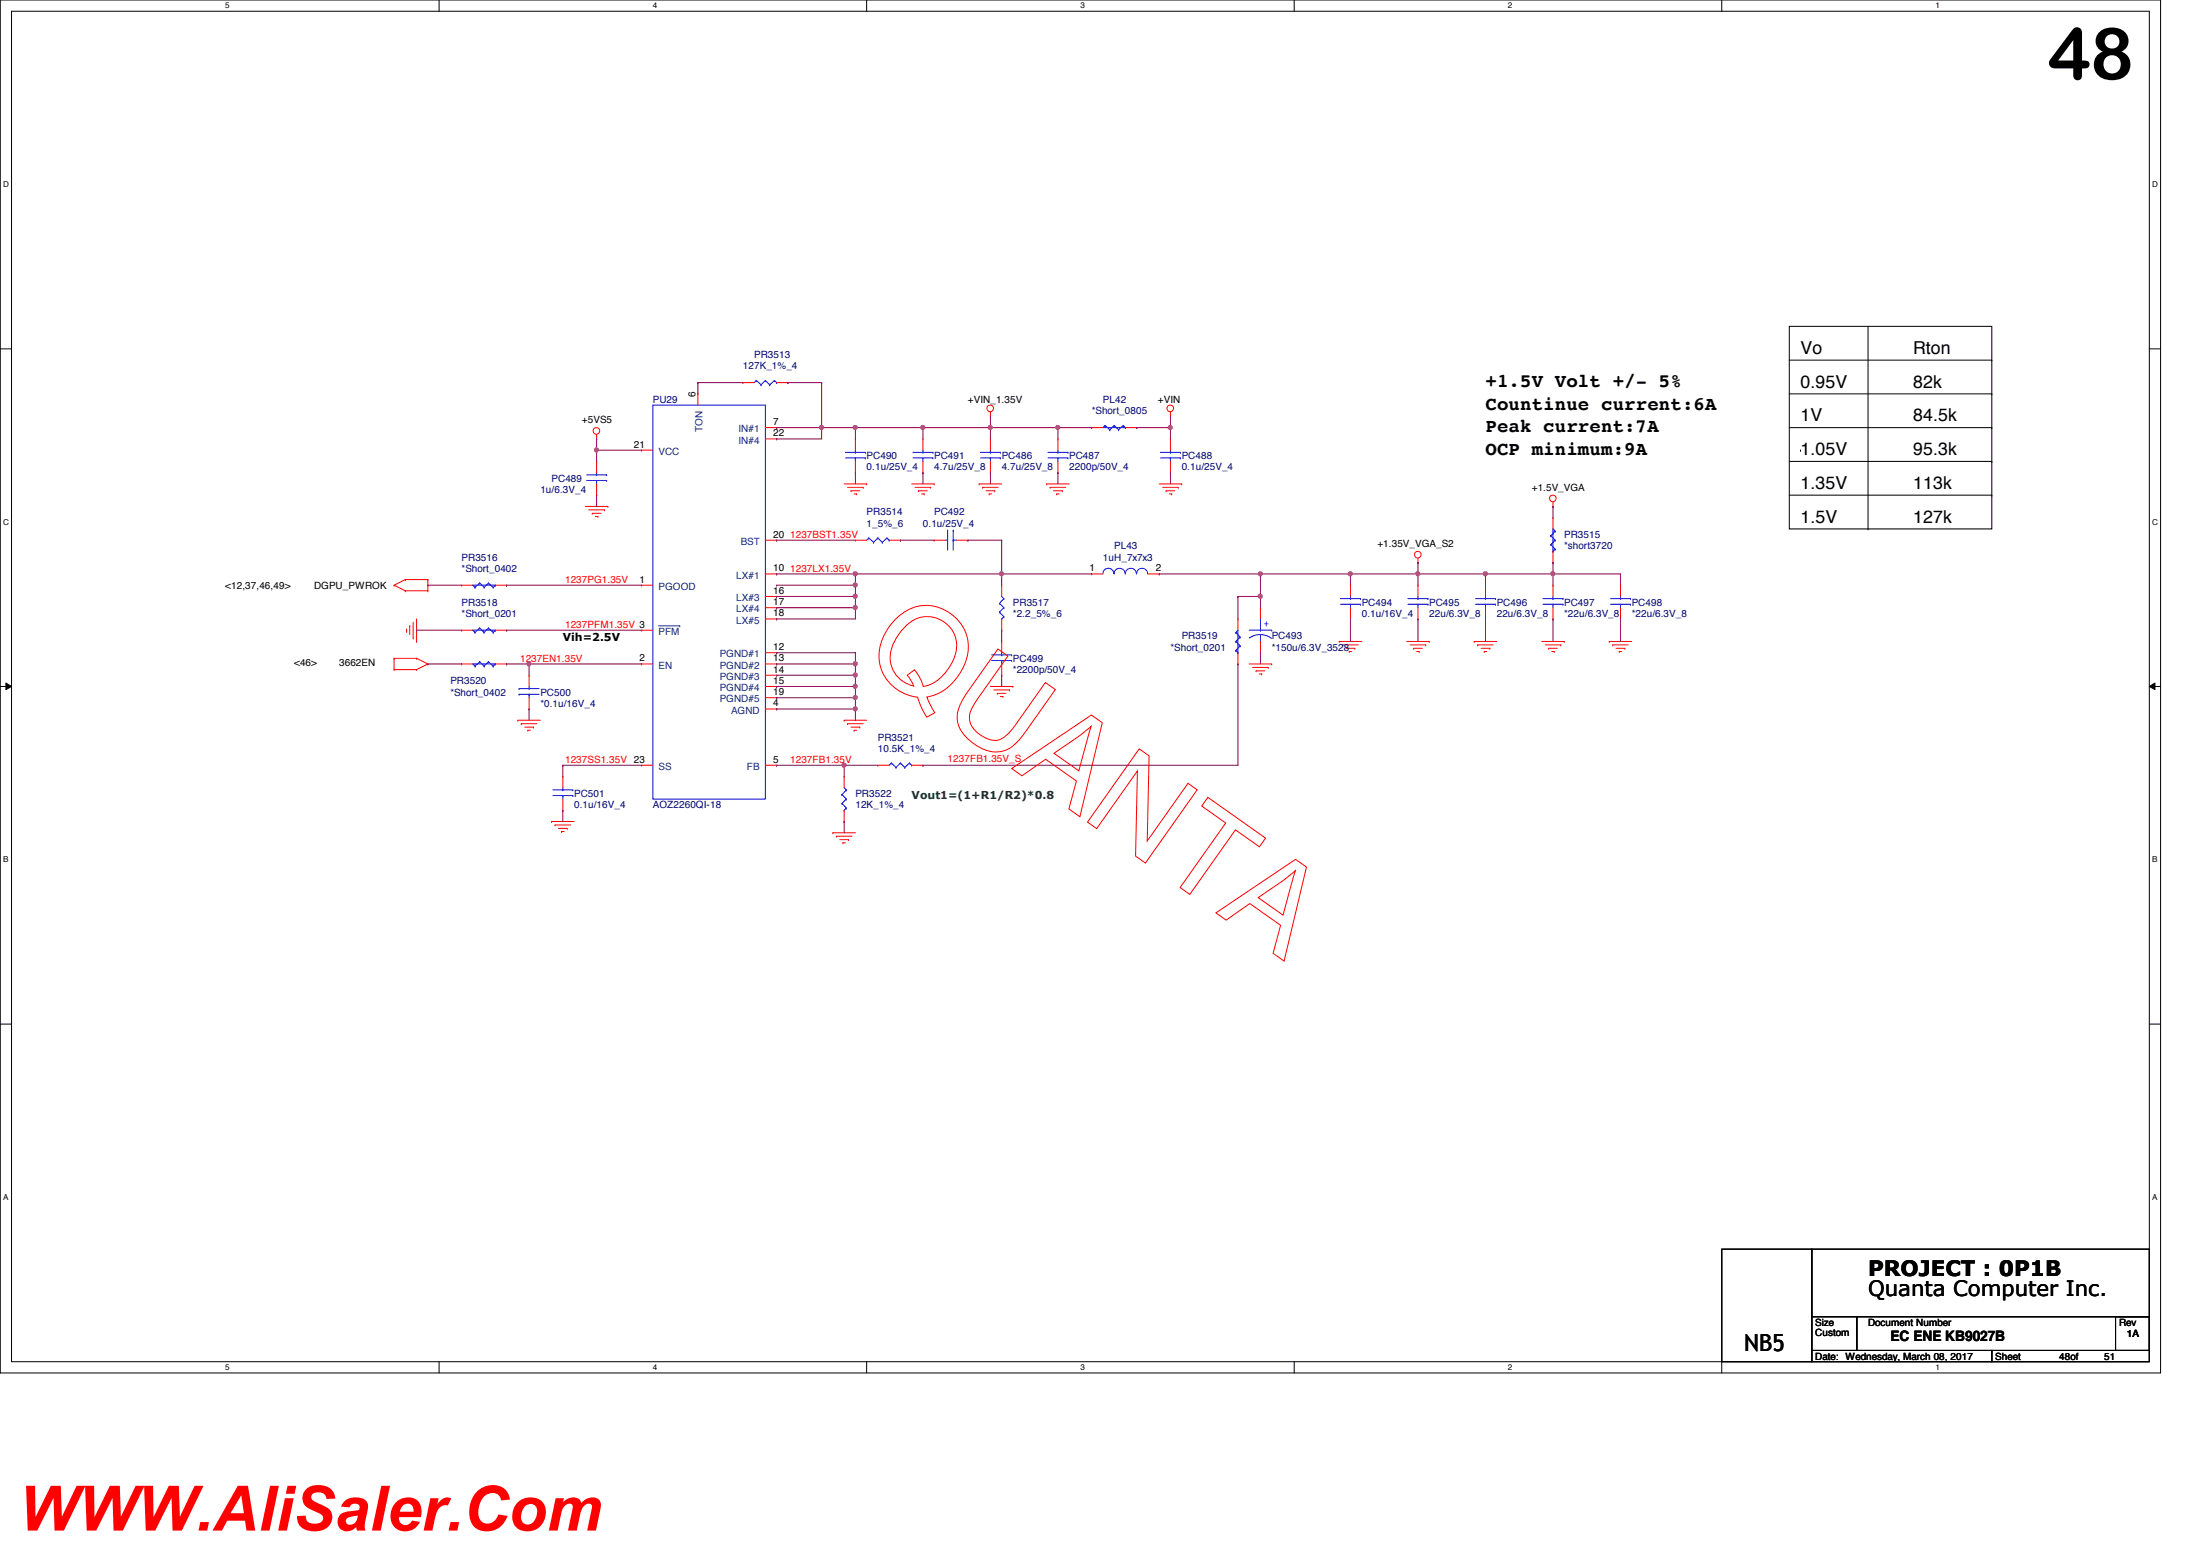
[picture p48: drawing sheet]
<svg xmlns="http://www.w3.org/2000/svg" width="297mm" height="210mm" viewBox="0 0 297 210" stroke-linecap="round" stroke-linejoin="round" font-family="sans-serif">
<defs><g id="words">
<text font-size="9.7" x="277.4" y="10.8">48</text>
<text font-size="8.5" fill="#f00" x="2.5" y="207.3">WWW.AliSaler.Com</text>
<text font-size="3.2" x="236.3" y="183">NB5</text>
<g font-size="2.9">
<text x="253" y="172.8">PROJECT : 0P1B</text>
<text x="253" y="175.6">Quanta Computer Inc.</text>
</g>
<g font-size="2.6">
<text x="201.2" y="52.4">+1.5V Volt +/- 5%</text>
<text x="201.2" y="55.5">Countinue current:6A</text>
<text x="201.2" y="58.5">Peak current:7A</text>
<text x="201.2" y="61.6">OCP minimum:9A</text>
</g>
<g font-size="2.4">
<text x="243.9" y="47.9">Vo</text>
<text x="259.1" y="47.9">Rton</text>
<text x="243.9" y="52.5">0.95V</text>
<text x="259.1" y="52.5">82k</text>
<text x="243.9" y="57.1">1V</text>
<text x="259.1" y="57.1">84.5k</text>
<text x="243.9" y="61.6">1.05V</text>
<text x="259.1" y="61.6">95.3k</text>
<text x="243.9" y="66.2">1.35V</text>
<text x="243.9" y="70.8">1.5V</text>
<text x="259.1" y="66.2">113k</text>
<text x="259.1" y="70.8">127k</text>
</g>
<text font-size="1.9" x="256.1" y="181.7">EC ENE KB9027B</text>
<text font-size="1.5" x="76.2" y="86.8">Vih=2.5V</text>
<text font-size="1.5" fill="#008000" x="123.5" y="108.2">Vout1=(1+R1/R2)*0.8</text>
<g font-size="1.4">
<text x="94.2" y="53.8" transform="rotate(-90 94.2 53.8)">6</text>
<text x="78.8" y="57.3">+5VS5</text>
<text x="104.7" y="57.6">7</text>
<text x="104.7" y="59.1">22</text>
<text x="131.1" y="54.6">+VIN_1.35V</text>
<text x="156.8" y="54.6">+VIN</text>
<text x="85.8" y="60.6">21</text>
<text x="207.5" y="66.5">+1.5V_VGA</text>
<text x="104.7" y="72.8">20</text>
<text x="104.7" y="77.4">10</text>
<text x="147.6" y="77.4">1</text>
<text x="156.5" y="77.4">2</text>
<text x="186.6" y="74.1">+1.35V_VGA_S2</text>
<text x="30.5" y="79.7">&lt;12,37,46,49&gt;</text>
<text x="42.5" y="79.7">DGPU_PWROK</text>
<text x="86.6" y="78.9">1</text>
<text x="104.7" y="82">17</text>
<text x="104.7" y="80.4">16</text>
<text x="104.7" y="83.5">18</text>
<text x="86.6" y="89.6">2</text>
<text x="104.7" y="88.1">12</text>
<text x="104.7" y="89.6">13</text>
<text x="39.8" y="90.2">&lt;46&gt;</text>
<text x="45.9" y="90.2">3662EN</text>
<text x="104.7" y="92.6">15</text>
<text x="104.7" y="91.1">14</text>
<text x="104.7" y="94.1">19</text>
<text x="104.7" y="95.7">4</text>
<text x="104.7" y="103.3">5</text>
<text x="245.9" y="179.5">Size</text>
<text x="253" y="179.5">Document Number</text>
<text x="287" y="179.5">Rev</text>
<text x="245.9" y="184.1">Date: Wednesday, March 08, 2017</text>
<text x="245.9" y="180.9">Custom</text>
<text x="270.3" y="184.1">Sheet</text>
<text x="278.9" y="184.1">48of</text>
<text x="285" y="184.1">51</text>
<text x="288.1" y="181.1">1A</text>
</g>
<g font-size="1.4" fill="#000080">
<text x="100.6" y="50">127K_1%_4</text>
<text x="102.1" y="48.5">PR3513</text>
<text x="88.4" y="54.6">PU29</text>
<text x="147.9" y="56.1">*Short_0805</text>
<text x="149.4" y="54.6">PL42</text>
<text x="74.7" y="65.2">PC489</text>
<text x="117.4" y="62.2">PC490</text>
<text x="117.4" y="63.7">0.1u/25V_4</text>
<text x="126.5" y="62.2">PC491</text>
<text x="126.5" y="63.7">4.7u/25V_8</text>
<text x="135.7" y="62.2">PC486</text>
<text x="135.7" y="63.7">4.7u/25V_8</text>
<text x="144.8" y="62.2">PC487</text>
<text x="144.8" y="63.7">2200p/50V_4</text>
<text x="160.1" y="62.2">PC488</text>
<text x="160.1" y="63.7">0.1u/25V_4</text>
<text x="73.2" y="66.8">1u/6.3V_4</text>
<text x="117.4" y="69.8">PR3514</text>
<text x="117.4" y="71.3">1_5%_6</text>
<text x="125" y="71.3">0.1u/25V_4</text>
<text x="126.5" y="69.8">PC492</text>
<text x="62.5" y="75.9">PR3516</text>
<text x="62.5" y="77.4">*Short_0402</text>
<text x="149.4" y="75.9">1uH_7x7x3</text>
<text x="150.9" y="74.4">PL43</text>
<text x="211.9" y="72.9">PR3515</text>
<text x="211.9" y="74.4">*short3720</text>
<text x="62.5" y="82">PR3518</text>
<text x="62.5" y="83.5">*Short_0201</text>
<text x="137.2" y="82">PR3517</text>
<text x="137.2" y="83.5">*2.2_5%_6</text>
<text x="184.4" y="82">PC494</text>
<text x="184.4" y="83.5">0.1u/16V_4</text>
<text x="193.6" y="82">PC495</text>
<text x="193.6" y="83.5">22u/6.3V_8</text>
<text x="202.7" y="82">PC496</text>
<text x="202.7" y="83.5">22u/6.3V_8</text>
<text x="211.9" y="82">PC497</text>
<text x="211.9" y="83.5">*22u/6.3V_8</text>
<text x="221" y="82">PC498</text>
<text x="221" y="83.5">*22u/6.3V_8</text>
<text x="137.2" y="89.6">PC499</text>
<text x="158.5" y="88.1">*Short_0201</text>
<text x="160.1" y="86.6">PR3519</text>
<text x="172.3" y="86.6">PC493</text>
<text x="172.3" y="88.1">*150u/6.3V_3528</text>
<text x="61" y="92.7">PR3520</text>
<text x="61" y="94.2">*Short_0402</text>
<text x="73.2" y="94.2">PC500</text>
<text x="73.2" y="95.7">*0.1u/16V_4</text>
<text x="137.2" y="91.1">*2200p/50V_4</text>
<text x="118.9" y="100.3">PR3521</text>
<text x="118.9" y="101.8">10.5K_1%_4</text>
<text x="77.8" y="107.9">PC501</text>
<text x="115.9" y="107.9">PR3522</text>
<text x="77.8" y="109.4">0.1u/16V_4</text>
<text x="88.4" y="109.4">AOZ2260QI-18</text>
<text x="115.9" y="109.4">12K_1%_4</text>
</g>
<g font-size="1.4" fill="#004080">
<text x="95.2" y="58.5" transform="rotate(-90 95.2 58.5)">TON</text>
<text x="100" y="58.5">IN#1</text>
<text x="89.2" y="61.6">VCC</text>
<text x="100" y="60.1">IN#4</text>
<text x="100.3" y="73.8">BST</text>
<text x="89.2" y="79.9">PGOOD</text>
<text x="99.7" y="78.4">LX#1</text>
<text x="99.7" y="82.9">LX#4</text>
<text x="99.7" y="81.4">LX#3</text>
<text x="89.2" y="86">PFM</text>
<text x="97.5" y="89">PGND#1</text>
<text x="99.7" y="84.5">LX#5</text>
<text x="89.2" y="90.6">EN</text>
<text x="97.5" y="90.6">PGND#2</text>
<text x="97.5" y="93.6">PGND#4</text>
<text x="97.5" y="92.1">PGND#3</text>
<text x="97.5" y="95.1">PGND#5</text>
<text x="99" y="96.6">AGND</text>
<text x="89.2" y="104.3">SS</text>
<text x="101.2" y="104.3">FB</text>
</g>
<g font-size="1.4" fill="#f00">
<text x="107" y="77.4">1237LX1.35V</text>
<text x="107" y="72.9">1237BST1.35V</text>
<text x="76.5" y="79">1237PG1.35V</text>
<text x="70.4" y="89.6">1237EN1.35V</text>
<text x="76.5" y="85">1237PFM1.35V 3</text>
<text x="76.5" y="103.3">1237SS1.35V 23</text>
<text x="107" y="103.3">1237FB1.35V</text>
<text x="128.4" y="103.1">1237FB1.35V_S</text>
</g>
<text font-size="1.4" fill="#00f" x="171.2" y="85">+</text>
<g font-size="1.1">
<text x="30.5" y="1.1">5</text>
<text x="88.4" y="1.1">4</text>
<text x="146.3" y="1.1">3</text>
<text x="204.3" y="1.1">2</text>
<text x="262.2" y="1.1">1</text>
<text x=".4" y="25.4">D</text>
<text x="291.5" y="25.4">D</text>
<text x=".4" y="71.1">C</text>
<text x="291.5" y="71.1">C</text>
<text x=".4" y="116.8">B</text>
<text x="291.5" y="116.8">B</text>
<text x=".4" y="162.5">A</text>
<text x="291.5" y="162.5">A</text>
<text x="30.5" y="185.5">5</text>
<text x="88.4" y="185.5">4</text>
<text x="146.3" y="185.5">3</text>
<text x="204.3" y="185.5">2</text>
<text x="262.2" y="185.5">1</text>
</g>
</g></defs>
<path d="M0 0h292.6v185.9h-292.6zM1.6 1.5h289.5v182.9h-289.5z" fill="none" stroke="#000" stroke-width=".14"/>
<g fill="#fff">
<path d="M30.5 .2h.6v1.2h-.6z"/>
<path d="M30.5 184.6h.6v1.2h-.6z"/>
</g>
<path d="M59.5 0v1.5M59.5 184.4v1.5" fill="none" stroke="#000" stroke-width=".14"/>
<g fill="#fff">
<path d="M88.4 .2h.6v1.2h-.6z"/>
<path d="M88.4 184.6h.6v1.2h-.6z"/>
</g>
<path d="M117.4 0v1.5M117.4 184.4v1.5" fill="none" stroke="#000" stroke-width=".14"/>
<g fill="#fff">
<path d="M146.3 .2h.6v1.2h-.6z"/>
<path d="M146.3 184.6h.6v1.2h-.6z"/>
</g>
<path d="M175.3 0v1.5M175.3 184.4v1.5" fill="none" stroke="#000" stroke-width=".14"/>
<g fill="#fff">
<path d="M204.3 .2h.5v1.2h-.5z"/>
<path d="M204.3 184.6h.5v1.2h-.5z"/>
</g>
<path d="M233.2 0v1.5M233.2 184.4v1.5" fill="none" stroke="#000" stroke-width=".14"/>
<g fill="#fff">
<path d="M262.2 .2h.6v1.2h-.6z"/>
<path d="M262.2 184.6h.6v1.2h-.6z"/>
<path d="M.4 24.4h.8v1.2h-.8z"/>
<path d="M291.5 24.4h.8v1.2h-.8z"/>
<path d="M.4 70.1h.8v1.2h-.8z"/>
<path d="M291.5 70.1h.8v1.2h-.8z"/>
</g>
<path d="M0 47.2h1.6M291.1 47.2h1.5" fill="none" stroke="#000" stroke-width=".14"/>
<g fill="#fff">
<path d="M.4 115.8h.7v1.2h-.7z"/>
<path d="M291.5 115.8h.7v1.2h-.7z"/>
</g>
<path d="M0 93h1.6M.8 92.5l.8 .5-.8 .4zM291.1 93l.8-.5v.9zM291.1 93h1.5" fill="none" stroke="#000" stroke-width=".14"/>
<path d="M.8 92.5l.8 .5-.8 .4zM291.1 93l.8-.5v.9z" fill="#000"/>
<g fill="#fff">
<path d="M.4 161.5h.7v1.2h-.7z"/>
<path d="M291.5 161.5h.7v1.2h-.7z"/>
</g>
<g fill="none" stroke="#000" stroke-width=".14">
<path d="M242.4 48.8h27.4M242.4 57.9h27.4M242.4 53.3h27.4M242.4 44.2h27.4v27.4h-27.4zM253 44.2v27.4M269.8 48.8h.1M269.8 57.9h.1M269.8 53.3h.1M242.4 62.5h27.4M242.4 67.1h27.4M243.9 61h.1M253 71.6h.1"/>
<path d="M269.8 62.5h.1M269.8 67.1h.1M0 138.7h1.6M291.1 138.7h1.5M233.2 169.2h12.2v15.2h-12.2zM245.4 169.2h45.7v9.1h-45.7zM245.4 178.3h6.1v4.6h-6.1zM251.5 178.3h39.6v4.6h-39.6zM286.6 178.3h4.5v4.6h-4.5zM245.4 182.9h24.4v1.5h-24.4zM269.8 182.9h21.3v1.5h-21.3z"/>
</g>
<g fill="none" stroke="#f00" stroke-width=".14">
<path d="M80.8 59.4h.1M80.8 58.8v.6M94.5 53.3h.1M94.5 53.3v1.6M100.6 51.8h.1M100.6 51.8h1.5M103.7 57.9h1.5M103.7 59.4h1.5M105.2 57.9h.1M105.2 59.4h.1M105.2 51.8h1.5M106.7 51.8h.1"/>
<path d="M115.9 59.4h.1M115.9 59.4v1.6M125 59.4h.1M125 59.4v1.6M134.2 56.4h.1M134.2 59.4h.1M134.2 55.8v.6M134.2 59.4v1.6M143.3 59.4h.1M143.3 59.4v1.6M147.9 57.9h1.5M147.9 57.9h.1"/>
<path d="M152.4 57.9h1.6M154 57.9h.1M158.5 56.4h.1M158.5 59.4h.1M158.5 55.8v.6M158.5 59.4v1.6M53.4 79.2h.1M53.4 79.2l1.5 .8M54.9 78.5l-1.5 .7M54.9 78.5h.1M54.9 78.5h3.1M58 78.5h.1"/>
<path d="M58 78.5v1.5M62.5 79.2h1.5M62.5 79.2h.1M67.1 79.2h1.5M68.6 79.2h.1M79.3 68.6h3M79.8 69h2.1M80.2 69.5h.1M80.2 69.5h1.2M80.6 69.9h.4M80.8 62.5h.1M80.8 67.1h.1"/>
<path d="M80.8 62.5v1.5M80.8 65.5v1.6M81 69.9h.1M81.9 69h.1M82.3 68.6h.1M86.9 79.2h1.5M86.9 61h1.5M86.9 79.2h.1M86.9 61h.1M103.7 73.2h1.5M103.7 77.7h1.5M105.2 73.2h.1"/>
<path d="M105.2 77.7h.1M114.3 65.5h3.1M114.8 66h2.1M115.3 66.5h1.2M115.3 66.5h.1M115.7 66.9h.3M115.9 73.2h.1M115.9 64h.1M115.9 62.5v1.5M115.9 73.2h1.5M116 66.9h.1M116.9 66h.1"/>
<path d="M117.4 65.5h.1M120.4 73.2h1.6M122 73.2h.1M123.5 65.5h3M123.9 66h2.2M124.4 66.5h.1M124.4 66.5h1.2M124.8 66.9h.4M125 64h.1M125 62.5v1.5M125.2 66.9h.1M126.1 66h.1"/>
<path d="M126.5 65.5h.1M126.5 73.2h.1M126.5 73.2h1.6M129.6 73.2h1.5M131.1 73.2h.1M132.6 65.5h.1M132.6 65.5h3.1M133.1 66h.1M133.1 66h2.1M133.6 66.5h1.1M134 66.9h.1M134 66.9h.3"/>
<path d="M134.2 64h.1M134.2 62.5v1.5M134.7 66.5h.1M135.7 79.2h.1M135.7 79.2v1.6M141.8 65.5h3M141.8 65.5h.1M142.2 66h.1M142.2 66h2.2M142.7 66.5h1.2M143.1 66.9h.4M143.1 66.9h.1"/>
<path d="M143.3 64h.1M143.3 62.5v1.5M143.9 66.5h.1M147.9 77.7h1.5M147.9 77.7h.1M155.5 77.7h1.5M157 77.7h.1M157 65.5h3.1M157.5 66h2.1M157.9 66.5h1.2M157.9 66.5h.1M158.4 66.9h.3"/>
<path d="M158.5 64h.1M158.5 62.5v1.5M158.7 66.9h.1M159.6 66h.1M160.1 65.5h.1M182.9 79.2h.1M182.9 79.2v1.6M192.1 76.2h.1M192.1 79.2h.1M192.1 75.6v.6M192.1 79.2v1.6M201.2 79.2h.1"/>
<path d="M201.2 79.2v1.6M210.4 68.6h.1M210.4 79.2h.1M210.4 70.1h.1M210.4 76.2h.1M210.4 68v.6M210.4 70.1v1.5M210.4 74.7v1.5M210.4 79.2v1.6M219.5 79.2h.1M219.5 79.2v1.6M53.4 90.7h.1"/>
<path d="M53.4 89.2h.1M53.4 89.2v1.5M53.4 89.2h3M53.4 90.7h3M54.9 80h3.1M54.9 80h.1M55.1 85.5h.1M55.1 85.2v.3M55.5 84.8h.1M55.5 84.8v1.1M56 86.4h.1M56 84.3v2.1"/>
<path d="M56.4 90.7h.1M56.4 89.2h.1M56.4 86.9h.1M56.4 89.2l1.6 .7M56.4 83.8v3.1M58 89.9h.1M58 80h.1M58 89.9l-1.6 .8M62.5 89.9h1.5M62.5 85.3h1.5M62.5 89.9h.1M62.5 85.3h.1"/>
<path d="M67.1 89.9h1.5M67.1 85.3h1.5M68.6 89.9h.1M68.6 85.3h.1M70.1 97.5h3.1M70.1 97.5h.1M70.6 98h.1M70.6 98h2.1M71.1 98.5h1.2M71.5 98.9h.1M71.5 98.9h.3M71.7 91.4h.1"/>
<path d="M71.7 96h.1M71.7 91.4v1.6M71.7 94.5v1.5M72.3 98.5h.1M86.9 89.9h1.5M86.9 85.3h1.5M86.9 85.3h.1M86.9 89.9h.1M103.7 93h1.5M103.7 89.9h1.5M103.7 88.4h1.5M103.7 82.3h1.5"/>
<path d="M103.7 80.8h1.5M103.7 96h1.5M103.7 91.4h1.5M103.7 83.8h1.5M103.7 94.5h1.5M105.2 88.4h.1M105.2 89.9h.1M105.2 93h.1M105.2 82.3h.1M105.2 80.8h.1M105.2 96h.1M105.2 91.4h.1"/>
<path d="M105.2 83.8h.1M105.2 94.5h.1M114.3 97.5h.1M114.3 97.5h3.1M114.8 98h.1M114.8 98h2.1M115.3 98.5h1.2M115.7 98.9h.3M115.7 98.9h.1M116.5 98.5h.1M134.2 93h3M134.6 93.4h2.1"/>
<path d="M135.1 93.9h.1M135.1 93.9h1.2M135.5 94.3h.3M135.7 86.9h.1M135.7 91.4h.1M135.7 85.3h.1M135.7 83.8v1.5M135.7 86.9v1.5M135.7 89.9v1.5M135.8 94.3h.1M136.7 93.4h.1M137.2 93h.1"/>
<path d="M167.7 83.8h.1M167.7 89.9h.1M167.7 83.8v1.5M167.7 88.4v1.5M169.2 89.9h3.1M169.7 90.4h2.1M170.1 90.8h1.2M170.1 90.8h.1M170.6 91.3h.3M170.7 82.3h.1M170.7 88.4h.1M170.7 82.3v1.5"/>
<path d="M170.7 86.9v1.5M170.9 91.3h.1M171.8 90.4h.1M172.3 89.9h.1M181.4 86.9h.1M181.4 86.9h3M181.9 87.3h.1M181.9 87.3h2.1M182.3 87.8h1.2M182.7 88.2h.4M182.7 88.2h.1M182.9 83.8h.1"/>
<path d="M182.9 82.3v1.5M183.5 87.8h.1M190.5 86.9h3.1M191 87.3h2.1M191.5 87.8h1.2M191.5 87.8h.1M191.9 88.2h.3M192.1 83.8h.1M192.1 82.3v1.5M192.2 88.2h.1M193.1 87.3h.1M193.6 86.9h.1"/>
<path d="M199.7 86.9h3M199.7 86.9h.1M200.1 87.3h.1M200.1 87.3h2.2M200.6 87.8h1.2M201 88.2h.1M201 88.2h.4M201.2 83.8h.1M201.2 82.3v1.5M201.8 87.8h.1M208.8 86.9h3.1M209.3 87.3h2.1"/>
<path d="M209.8 87.8h1.1M209.8 87.8h.1M210.2 88.2h.3M210.4 83.8h.1M210.4 82.3v1.5M210.5 88.2h.1M211.4 87.3h.1M211.9 86.9h.1M218 86.9h.1M218 86.9h3M218.4 87.3h.1M218.4 87.3h2.2"/>
<path d="M218.9 87.8h1.2M219.3 88.2h.4M219.3 88.2h.1M219.5 83.8h.1M219.5 82.3v1.5M220.1 87.8h.1M74.7 111.3h3.1M74.7 111.3h.1M75.2 111.7h.1M75.2 111.7h2.1M75.6 112.2h1.2M76.1 112.6h.3"/>
<path d="M76.1 112.6h.1M76.2 105.2h.1M76.2 109.7h.1M76.2 105.2v1.5M76.2 108.2v1.5M76.8 112.2h.1M86.9 103.6h1.5M86.9 103.6h.1M103.7 103.6h1.5M105.2 103.6h.1M112.8 112.8h.1M112.8 112.8h3.1"/>
<path d="M113.3 113.2h.1M113.3 113.2h2.1M113.7 113.7h1.2M114.2 114.1h.1M114.2 114.1h.3M114.3 105.2h.1M114.3 111.3h.1M114.3 105.2v1.5M114.3 109.7v1.6M114.9 113.7h.1M118.9 103.6h.1M118.9 103.6h1.5"/>
<path d="M123.5 103.6h1.5M125 103.6h.1"/>
<circle cx="80.8" cy="58.4" r=".45"/>
<circle cx="134.1" cy="55.3" r=".45"/>
<circle cx="158.5" cy="55.3" r=".45"/>
<circle cx="192" cy="75.1" r=".45"/>
<circle cx="210.3" cy="67.5" r=".45"/>
</g>
<g fill="none" stroke="#00f" stroke-width=".14">
<path d="M88.4 54.9h15.3v53.3h-15.3zM102.4 51.5h.1M102.4 51.5l.7 .6M102.4 51.5l-.3 .3M103.1 52.1h.1M103.7 51.5h.1M103.7 51.5l.6 .6M103.7 51.5l-.6 .6M104.3 52.1h.1M104.9 51.5h.1M104.9 51.5l.3 .3M104.9 51.5l-.6 .6"/>
<path d="M105.2 51.8h.1M149.7 57.6l-.3 .3h3M149.7 57.6h.1M149.7 57.6l.6 .6M150.3 58.2h.1M150.9 57.6h.1M150.9 57.6l.6 .6M150.9 57.6l-.6 .6M151.5 58.2h.1M152.1 57.6l-.6 .6M152.1 57.6h.1M152.1 57.6l.3 .3"/>
<path d="M152.4 57.9h.1M64.3 79.5h.1M65 79l-.7 .5M65 79h.1M65 79l.6 .5M65.6 79.5h.1M66.2 79h.1M66.2 79l.6 .5M66.2 79l-.6 .5M66.8 79.5h.1M67.1 79.2h.1M67.1 79.2h-3.1l.3 .3"/>
<path d="M67.1 79.2l-.3 .3M79.5 65.1h2.7M79.5 64.3h2.7M80.8 64.3h.1M80.8 65.1h.1M80.8 64v.3M80.8 65.1v.4M82.2 65.1h.1M82.2 64.3h.1M114.5 62h2.7M114.5 61.3h2.7M115.9 61.3h.1"/>
<path d="M115.9 62h.1M115.9 61v.3M115.9 62v.5M117.2 62h.1M117.2 61.3h.1M117.7 72.9h.1M117.7 72.9l.6 .5M117.7 72.9l-.3 .3M118.3 73.4h.1M118.9 72.9h.1M118.9 72.9l.6 .5M118.9 72.9l-.6 .5"/>
<path d="M119.5 73.4h.1M120.1 72.9h.1M120.1 72.9l.3 .3M120.1 72.9l-.6 .5M120.4 73.2h.1M123.7 62h2.7M123.7 61.3h2.7M125 61.3h.1M125 62h.1M125 61v.3M125 62v.5M126.4 62h.1"/>
<path d="M126.4 61.3h.1M128.1 73.2h.3M128.4 73.2h.1M128.4 71.8h.1M128.4 71.8v2.7M129.1 71.8h.1M129.1 73.2h.1M129.1 71.8v2.7M129.1 73.2h.5M132.8 62h2.7M132.8 61.3h2.7M134.2 61.3h.1"/>
<path d="M134.2 62h.1M134.2 61v.3M134.2 62v.5M135.5 62h.1M135.5 61.3h.1M141.9 62h2.7M141.9 61.3h2.7M143.3 61.3h.1M143.3 62h.1M143.3 61v.3M143.3 62v.5M144.6 62h.1"/>
<path d="M144.6 61.3h.1M149.4 77.7a.74 .74 0 0 1 .7-.7 .74 .74 0 0 1 .8 .7M150.9 77.7a.74 .74 0 0 1 .8-.7 .74 .74 0 0 1 .7 .7M152.4 77.7a.74 .74 0 0 1 .8-.7 .74 .74 0 0 1 .7 .7M154 77.7a.74 .74 0 0 1 .7-.7 .74 .74 0 0 1 .7 .7M157.2 62h2.7M157.2 61.3h2.7M158.5 61.3h.1M158.5 62h.1M158.5 61v.3M158.5 62v.5M159.9 62h.1"/>
<path d="M159.9 61.3h.1M210.1 72.6h.1M210.1 73.7h.1M210.1 72.6l.5 .6M210.1 73.7l.5 .7M210.4 74.7h.1M210.6 71.9h.1M210.6 73.2h.1M210.6 74.4h.1M210.6 71.9l-.5 .7M210.6 73.2l-.5 .5M210.6 74.4l-.2 .3"/>
<path d="M210.6 71.9l-.2-.3v3.1M64.3 90.2h.1M64.3 85.6h.1M65 89.6l-.7 .6M65 85l-.7 .6M65 89.6h.1M65 85h.1M65 89.6l.6 .6M65 85l.6 .6M65.6 90.2h.1M65.6 85.6h.1M66.2 89.6h.1"/>
<path d="M66.2 85h.1M66.2 89.6l.6 .6M66.2 85l.6 .6M66.2 89.6l-.6 .6M66.2 85l-.6 .6M66.8 90.2h.1M66.8 85.6h.1M67.1 89.9h.1M67.1 85.3h.1M67.1 89.9h-3.1l.3 .3M67.1 85.3h-3.1l.3 .3M67.1 89.9l-.3 .3"/>
<path d="M67.1 85.3l-.3 .3M70.3 94h.1M70.3 93.3h.1M70.3 94h2.7M70.3 93.3h2.7M71.7 93.3h.1M71.7 94h.1M71.7 93v.3M71.7 94v.5M134.3 89.5h2.7M134.3 88.7h2.7M135.4 81.7h.1"/>
<path d="M135.4 82.9h.1M135.4 81.7l.6 .6M135.4 82.9l.6 .6M135.7 88.7h.1M135.7 89.5h.1M135.7 83.8h.1M135.7 88.4v.3M135.7 89.5v.4M135.7 80.8l.3 .3M136 81.1h.1M136 82.3h.1M136 83.5h.1"/>
<path d="M136 81.1l-.6 .6M136 82.3l-.6 .6M136 83.5l-.3 .3M137 89.5h.1M137 88.7h.1M167.4 85.6h.1M167.4 86.9h.1M167.4 88.1h.1M167.4 85.6l.6 .7M167.4 86.9l.6 .6M167.4 88.1l.3 .3M167.4 85.6l.3-.3v3.1"/>
<path d="M167.7 88.4h.1M168 86.3h.1M168 87.5h.1M168 86.3l-.6 .6M168 87.5l-.6 .6M169.2 85.3h3.1M170.7 86.9h.1M170.7 85.3h.1M170.7 85.9a2.57 2.57 0 0 0-1.5 .5M170.7 83.8v1.5M170.7 85.9v1M170.7 85.9a2.42 2.42 0 0 1 1.5 .5"/>
<path d="M172.3 85.3h.1M181.6 81.8h2.7M181.6 81.1h2.7M182.9 81.1h.1M182.9 81.8h.1M182.9 80.8v.3M182.9 81.8v.5M184.3 81.8h.1M184.3 81.1h.1M190.7 81.8h2.7M190.7 81.1h2.7M192.1 81.1h.1"/>
<path d="M192.1 81.8h.1M192.1 80.8v.3M192.1 81.8v.5M193.4 81.8h.1M193.4 81.1h.1M199.9 81.8h2.7M199.9 81.1h2.7M201.2 81.1h.1M201.2 81.8h.1M201.2 80.8v.3M201.2 81.8v.5M202.6 81.8h.1"/>
<path d="M202.6 81.1h.1M209 81.8h2.7M209 81.1h2.7M210.4 81.1h.1M210.4 81.8h.1M210.4 80.8v.3M210.4 81.8v.5M211.7 81.8h.1M211.7 81.1h.1M218.1 81.8h2.7M218.1 81.1h2.7M219.5 81.1h.1"/>
<path d="M219.5 81.8h.1M219.5 80.8v.3M219.5 81.8v.5M220.8 81.8h.1M220.8 81.1h.1M74.9 107.7h2.7M74.9 107h2.7M76.2 107h.1M76.2 107.7h.1M76.2 106.7v.3M76.2 107.7v.5M77.6 107.7h.1"/>
<path d="M77.6 107h.1M114 107.6h.1M114 108.8h.1M114 107.6l.6 .6M114 108.8l.6 .6M114.3 109.7h.1M114.3 106.7l.3 .3M114.6 107h.1M114.6 108.2h.1M114.6 109.4h.1M114.6 109.4l-.3 .3M114.6 107l-.6 .6"/>
<path d="M114.6 108.2l-.6 .6M120.7 103.3h.1M120.7 103.3l.7 .6M120.7 103.3l-.3 .3M121.4 103.9h.1M122 103.3h.1M122 103.3l.6 .6M122 103.3l-.6 .6M122.6 103.9h.1M123.2 103.3h.1M123.2 103.3l.3 .3M123.2 103.3l-.6 .6"/>
<path d="M123.5 103.6h.1"/>
</g>
<path d="M89.2 84.8h2.9M92.1 84.8h.1" fill="none" stroke="#004080" stroke-width=".14"/>
<path d="M105.2 59.4h6.1M105.2 57.9h6.1M105.2 59.4h.1M105.2 57.9h.1" fill="none" stroke="#800040" stroke-width=".14"/>
<circle cx="111.3" cy="57.9" r=".29" fill="#f0f"/>
<circle cx="111.3" cy="57.9" r=".29" fill="none" stroke="#f0f" stroke-width=".14"/>
<g fill="none" stroke="#800040" stroke-width=".14">
<path d="M157 77.7h.1M157 77.7h13.7M158.5 64h.1M158.5 64v1.5M170.7 77.7h.1M170.7 77.7v3.1M192.1 76.2h.1M192.1 77.7h.1M192.1 76.2v3M192.1 77.7h9.1M210.4 77.7h9.1M210.4 76.2h.1"/>
<path d="M210.4 77.7h.1M210.4 76.2v1.5M219.5 77.7h.1M219.5 77.7v1.5M192.1 83.8h.1M192.1 83.8v3.1M210.4 83.8h.1M210.4 83.8v3.1"/>
</g>
<circle cx="170.7" cy="77.7" r=".29" fill="#f0f"/>
<circle cx="170.7" cy="77.7" r=".29" fill="none" stroke="#f0f" stroke-width=".14"/>
<path d="M125 57.9h.1M125 57.9h9.2" fill="none" stroke="#800040" stroke-width=".14"/>
<circle cx="134.1" cy="57.9" r=".29" fill="#f0f"/>
<circle cx="134.1" cy="57.9" r=".29" fill="none" stroke="#f0f" stroke-width=".14"/>
<circle cx="125" cy="57.9" r=".29" fill="#f0f"/>
<circle cx="125" cy="57.9" r=".29" fill="none" stroke="#f0f" stroke-width=".14"/>
<path d="M125 57.9h.1M125 57.9v1.5M134.2 57.9h.1M134.2 57.9v1.5M143.3 64h.1M143.3 64v1.5M170.7 77.7h12.2M182.9 77.7h.1M182.9 77.7v1.5M170.7 80.8h.1M170.7 80.8v1.5" fill="none" stroke="#800040" stroke-width=".14"/>
<circle cx="170.7" cy="80.7" r=".29" fill="#f0f"/>
<circle cx="170.7" cy="80.7" r=".29" fill="none" stroke="#f0f" stroke-width=".14"/>
<g fill="none" stroke="#800040" stroke-width=".14">
<path d="M115.9 57.9h9.1M115.9 57.9h.1M134.2 56.4h.1M134.2 56.4v1.5M68.6 85.3h18.3M68.6 85.3h.1M71.7 96h.1M71.7 96v1.5M105.2 88.4h10.7M105.2 89.9h10.7M105.2 88.4h.1M105.2 89.9h.1"/>
<path d="M135.7 91.4h.1M135.7 91.4v1.6"/>
</g>
<circle cx="115.8" cy="89.9" r=".29" fill="#f0f"/>
<circle cx="115.8" cy="89.9" r=".29" fill="none" stroke="#f0f" stroke-width=".14"/>
<path d="M105.2 82.3h10.7M105.2 82.3h.1M115.9 91.4h.1M115.9 94.5h.1M115.9 96h.1M115.9 91.4v1.6M115.9 94.5v3" fill="none" stroke="#800040" stroke-width=".14"/>
<circle cx="115.8" cy="82.3" r=".29" fill="#f0f"/>
<circle cx="115.8" cy="82.3" r=".29" fill="none" stroke="#f0f" stroke-width=".14"/>
<g fill="none" stroke="#800040" stroke-width=".14">
<path d="M94.5 51.8h.1M94.5 51.8v1.5M111.3 51.8h.1M111.3 51.8v6.1M80.8 61h6.1M80.8 61h.1M80.8 67.1h.1M80.8 61v1.5M80.8 67.1v1.5M115.9 77.7h.1M115.9 77.7v1.5M122 73.2h4.5"/>
<path d="M122 73.2h.1M135.7 73.2h.1M135.7 73.2v4.5M167.7 89.9h.1M167.7 89.9v13.7M105.2 103.6h9.1M105.2 103.6h.1"/>
</g>
<circle cx="114.3" cy="103.6" r=".29" fill="#f0f"/>
<circle cx="114.3" cy="103.6" r=".29" fill="none" stroke="#f0f" stroke-width=".14"/>
<g fill="none" stroke="#800040" stroke-width=".14">
<path d="M111.3 57.9h.1M111.3 57.9v1.5M158.5 57.9h.1M158.5 56.4h.1M158.5 56.4v3M201.2 77.7h.1M201.2 77.7v1.5M210.4 77.7h.1M210.4 77.7v1.5M201.2 83.8h.1M201.2 83.8v3.1M219.5 83.8h.1"/>
<path d="M219.5 83.8v3.1M76.2 109.7h.1M76.2 109.7v1.6"/>
</g>
<circle cx="158.5" cy="57.9" r=".29" fill="#f0f"/>
<circle cx="158.5" cy="57.9" r=".29" fill="none" stroke="#f0f" stroke-width=".14"/>
<path d="M201.2 77.7h9.2M201.2 77.7h.1M167.7 80.8h3M167.7 80.8h.1" fill="none" stroke="#800040" stroke-width=".14"/>
<circle cx="210.3" cy="77.7" r=".29" fill="#f0f"/>
<circle cx="210.3" cy="77.7" r=".29" fill="none" stroke="#f0f" stroke-width=".14"/>
<circle cx="201.2" cy="77.7" r=".29" fill="#f0f"/>
<circle cx="201.2" cy="77.7" r=".29" fill="none" stroke="#f0f" stroke-width=".14"/>
<g fill="none" stroke="#800040" stroke-width=".14">
<path d="M115.9 57.9h.1M115.9 57.9v1.5M143.3 57.9h.1M143.3 57.9v1.5M68.6 79.2h18.3M68.6 79.2h.1M115.9 64h.1M115.9 64v1.5M125 64h.1M125 64v1.5M134.2 64h.1M134.2 64v1.5"/>
<path d="M135.7 77.7h.1M135.7 77.7v1.5M68.6 89.9h3.1M68.6 89.9h.1M71.7 89.9h.1M71.7 89.9v1.5M170.7 88.4h.1M170.7 88.4v1.5M182.9 83.8h.1M182.9 83.8v3.1"/>
</g>
<circle cx="115.8" cy="57.9" r=".29" fill="#f0f"/>
<circle cx="115.8" cy="57.9" r=".29" fill="none" stroke="#f0f" stroke-width=".14"/>
<path d="M111.3 57.9h4.6M111.3 57.9h.1M71.7 89.9h15.2M71.7 89.9h.1" fill="none" stroke="#800040" stroke-width=".14"/>
<circle cx="71.6" cy="89.9" r=".29" fill="#f0f"/>
<circle cx="71.6" cy="89.9" r=".29" fill="none" stroke="#f0f" stroke-width=".14"/>
<path d="M105.2 91.4h.1M115.9 88.4h.1M115.9 89.9h.1M115.9 88.4v3h-10.7" fill="none" stroke="#800040" stroke-width=".14"/>
<circle cx="115.8" cy="91.4" r=".29" fill="#f0f"/>
<circle cx="115.8" cy="91.4" r=".29" fill="none" stroke="#f0f" stroke-width=".14"/>
<path d="M105.2 93h10.7M105.2 94.5h10.7M105.2 96h10.7M105.2 93h.1M105.2 94.5h.1M105.2 96h.1" fill="none" stroke="#800040" stroke-width=".14"/>
<circle cx="115.8" cy="96" r=".29" fill="#f0f"/>
<circle cx="115.8" cy="96" r=".29" fill="none" stroke="#f0f" stroke-width=".14"/>
<path d="M115.9 93h.1M115.9 93v1.5" fill="none" stroke="#800040" stroke-width=".14"/>
<circle cx="115.8" cy="94.5" r=".29" fill="#f0f"/>
<circle cx="115.8" cy="94.5" r=".29" fill="none" stroke="#f0f" stroke-width=".14"/>
<circle cx="115.8" cy="92.9" r=".29" fill="#f0f"/>
<circle cx="115.8" cy="92.9" r=".29" fill="none" stroke="#f0f" stroke-width=".14"/>
<path d="M105.2 77.7h10.7M105.2 77.7h.1M115.9 80.8h.1M115.9 80.8v1.5" fill="none" stroke="#800040" stroke-width=".14"/>
<circle cx="115.8" cy="77.7" r=".29" fill="#f0f"/>
<circle cx="115.8" cy="77.7" r=".29" fill="none" stroke="#f0f" stroke-width=".14"/>
<path d="M105.2 79.2h10.7M105.2 79.2h.1" fill="none" stroke="#800040" stroke-width=".14"/>
<circle cx="115.8" cy="79.2" r=".29" fill="#f0f"/>
<circle cx="115.8" cy="79.2" r=".29" fill="none" stroke="#f0f" stroke-width=".14"/>
<path d="M105.2 80.8h10.7M105.2 80.8h.1" fill="none" stroke="#800040" stroke-width=".14"/>
<circle cx="115.8" cy="80.7" r=".29" fill="#f0f"/>
<circle cx="115.8" cy="80.7" r=".29" fill="none" stroke="#f0f" stroke-width=".14"/>
<path d="M80.8 59.4h.1M80.8 59.4v1.6M115.9 79.2h.1M115.9 79.2v1.6" fill="none" stroke="#800040" stroke-width=".14"/>
<circle cx="80.8" cy="60.9" r=".29" fill="#f0f"/>
<circle cx="80.8" cy="60.9" r=".29" fill="none" stroke="#f0f" stroke-width=".14"/>
<g fill="none" stroke="#800040" stroke-width=".14">
<path d="M94.5 51.8h6.1M94.5 51.8h.1M106.7 51.8h.1M106.7 51.8h4.6M134.2 57.9h13.7M143.3 57.9h.1M147.9 57.9h.1M154 57.9h4.5M154 57.9h.1M58 79.2h.1M58 79.2h4.5M105.2 73.2h10.7"/>
<path d="M105.2 73.2h.1M115.9 77.7h.1M115.9 77.7h19.8M131.1 73.2h.1M131.1 73.2h4.6M210.4 68.6h.1M210.4 68.6v1.5M56.4 85.3h6.1M56.4 85.3h.1M58 89.9h.1M58 89.9h4.5M105.2 83.8h.1"/>
<path d="M115.9 82.3h.1M115.9 82.3v1.5h-10.7M135.7 85.3h.1M135.7 85.3v1.6M167.7 80.8h.1M167.7 80.8v3M76.2 103.6h10.7M76.2 103.6h.1M76.2 103.6v1.6M114.3 103.6h4.6M114.3 111.3h.1M114.3 103.6h.1"/>
<path d="M114.3 103.6v1.6M114.3 111.3v1.5M125 103.6h.1M125 103.6h42.7"/>
</g>
<circle cx="143.3" cy="57.9" r=".29" fill="#f0f"/>
<circle cx="143.3" cy="57.9" r=".29" fill="none" stroke="#f0f" stroke-width=".14"/>
<path d="M135.7 77.7h12.2M135.7 77.7h.1" fill="none" stroke="#800040" stroke-width=".14"/>
<circle cx="135.6" cy="77.7" r=".29" fill="#f0f"/>
<circle cx="135.6" cy="77.7" r=".29" fill="none" stroke="#f0f" stroke-width=".14"/>
<path d="M182.9 77.7h9.2M182.9 77.7h.1" fill="none" stroke="#800040" stroke-width=".14"/>
<circle cx="192" cy="77.7" r=".29" fill="#f0f"/>
<circle cx="192" cy="77.7" r=".29" fill="none" stroke="#f0f" stroke-width=".14"/>
<circle cx="182.9" cy="77.7" r=".29" fill="#f0f"/>
<circle cx="182.9" cy="77.7" r=".29" fill="none" stroke="#f0f" stroke-width=".14"/>
<circle cx="111.3" cy="57.9" r=".29" fill="#f0f"/>
<circle cx="111.3" cy="57.9" r=".29" fill="none" stroke="#f0f" stroke-width=".14"/>
<circle cx="170.7" cy="77.7" r=".29" fill="#f0f"/>
<circle cx="170.7" cy="77.7" r=".29" fill="none" stroke="#f0f" stroke-width=".14"/>
<circle cx="134.1" cy="57.9" r=".29" fill="#f0f"/>
<circle cx="134.1" cy="57.9" r=".29" fill="none" stroke="#f0f" stroke-width=".14"/>
<circle cx="125" cy="57.9" r=".29" fill="#f0f"/>
<circle cx="125" cy="57.9" r=".29" fill="none" stroke="#f0f" stroke-width=".14"/>
<circle cx="170.7" cy="80.7" r=".29" fill="#f0f"/>
<circle cx="170.7" cy="80.7" r=".29" fill="none" stroke="#f0f" stroke-width=".14"/>
<circle cx="115.8" cy="89.9" r=".29" fill="#f0f"/>
<circle cx="115.8" cy="89.9" r=".29" fill="none" stroke="#f0f" stroke-width=".14"/>
<circle cx="115.8" cy="82.3" r=".29" fill="#f0f"/>
<circle cx="115.8" cy="82.3" r=".29" fill="none" stroke="#f0f" stroke-width=".14"/>
<circle cx="114.3" cy="103.6" r=".29" fill="#f0f"/>
<circle cx="114.3" cy="103.6" r=".29" fill="none" stroke="#f0f" stroke-width=".14"/>
<circle cx="158.5" cy="57.9" r=".29" fill="#f0f"/>
<circle cx="158.5" cy="57.9" r=".29" fill="none" stroke="#f0f" stroke-width=".14"/>
<circle cx="210.3" cy="77.7" r=".29" fill="#f0f"/>
<circle cx="210.3" cy="77.7" r=".29" fill="none" stroke="#f0f" stroke-width=".14"/>
<circle cx="201.2" cy="77.7" r=".29" fill="#f0f"/>
<circle cx="201.2" cy="77.7" r=".29" fill="none" stroke="#f0f" stroke-width=".14"/>
<circle cx="115.8" cy="57.9" r=".29" fill="#f0f"/>
<circle cx="115.8" cy="57.9" r=".29" fill="none" stroke="#f0f" stroke-width=".14"/>
<circle cx="71.6" cy="89.9" r=".29" fill="#f0f"/>
<circle cx="71.6" cy="89.9" r=".29" fill="none" stroke="#f0f" stroke-width=".14"/>
<circle cx="115.8" cy="91.4" r=".29" fill="#f0f"/>
<circle cx="115.8" cy="91.4" r=".29" fill="none" stroke="#f0f" stroke-width=".14"/>
<circle cx="115.8" cy="96" r=".29" fill="#f0f"/>
<circle cx="115.8" cy="96" r=".29" fill="none" stroke="#f0f" stroke-width=".14"/>
<circle cx="115.8" cy="94.5" r=".29" fill="#f0f"/>
<circle cx="115.8" cy="94.5" r=".29" fill="none" stroke="#f0f" stroke-width=".14"/>
<circle cx="115.8" cy="92.9" r=".29" fill="#f0f"/>
<circle cx="115.8" cy="92.9" r=".29" fill="none" stroke="#f0f" stroke-width=".14"/>
<circle cx="115.8" cy="77.7" r=".29" fill="#f0f"/>
<circle cx="115.8" cy="77.7" r=".29" fill="none" stroke="#f0f" stroke-width=".14"/>
<circle cx="115.8" cy="79.2" r=".29" fill="#f0f"/>
<circle cx="115.8" cy="79.2" r=".29" fill="none" stroke="#f0f" stroke-width=".14"/>
<circle cx="115.8" cy="80.7" r=".29" fill="#f0f"/>
<circle cx="115.8" cy="80.7" r=".29" fill="none" stroke="#f0f" stroke-width=".14"/>
<circle cx="80.8" cy="60.9" r=".29" fill="#f0f"/>
<circle cx="80.8" cy="60.9" r=".29" fill="none" stroke="#f0f" stroke-width=".14"/>
<circle cx="143.3" cy="57.9" r=".29" fill="#f0f"/>
<circle cx="143.3" cy="57.9" r=".29" fill="none" stroke="#f0f" stroke-width=".14"/>
<circle cx="135.6" cy="77.7" r=".29" fill="#f0f"/>
<circle cx="135.6" cy="77.7" r=".29" fill="none" stroke="#f0f" stroke-width=".14"/>
<circle cx="192" cy="77.7" r=".29" fill="#f0f"/>
<circle cx="192" cy="77.7" r=".29" fill="none" stroke="#f0f" stroke-width=".14"/>
<circle cx="182.9" cy="77.7" r=".29" fill="#f0f"/>
<circle cx="182.9" cy="77.7" r=".29" fill="none" stroke="#f0f" stroke-width=".14"/>
<path d="M121.2 84a5.7 5.7 0 0 1 7.5-.9 5.7 5.7 0 0 1 1.7 7.4 6.8 6.8 0 0 1-4.9 3.9l1.1 2.1-1.1 .6-.7-1.2-.5-1.5a5.7 5.7 0 0 1-4.2-9zM122.6 84.9a4 4 0 0 1 5.4-.6 4 4 0 0 1 1 5.3 5.8 5.8 0 0 1-4 3.4l-.5-1.4-.6-.9-1 .7 .5 .7 .4 .8a4 4 0 0 1-2.5-6.4zM135.2 87.9l1.3 .9-4.4 6.2a2.92 2.92 0 0 0-.4 3.4 4.2 4.2 0 0 0 3.5 1.8 4.7 4.7 0 0 0 2.4-2.1l4-5.7 1.3 1-4 5.7a5.8 5.8 0 0 1-3.3 2.7 5.5 5.5 0 0 1-4.8-2.1 3.7 3.7 0 0 1-.6-4.6l.9-1.5zM137 104.1l10.8-7.3 1.5 1.1-3 12.7-1.5-1 1-3.8-4.2-3-3.2 2.3zM142.8 102l3.1-2.1 1.9-1.5-1.7 6zM154.3 101.4l1.3 1-.2 11.5 5.5-7.8 1.3 .9-7.1 9.9-1.3-1 .3-11.5-5.6 7.8-1.2-.9zM163.6 108l7.8 5.5-.8 1.2-3.3-2.3-6.1 8.7-1.4-.9 6.2-8.7-3.2-2.3zM164.7 123.6l10.8-7.2 1.5 1-3.1 12.8-1.5-1.1 1.1-3.8-4.2-2.9-3.2 2.2zM170.4 121.6l3.1-2.2 1.9-1.5-1.6 6z" fill="none" stroke="#f00" stroke-width=".14"/>
<use href="#words"/>
</svg>
